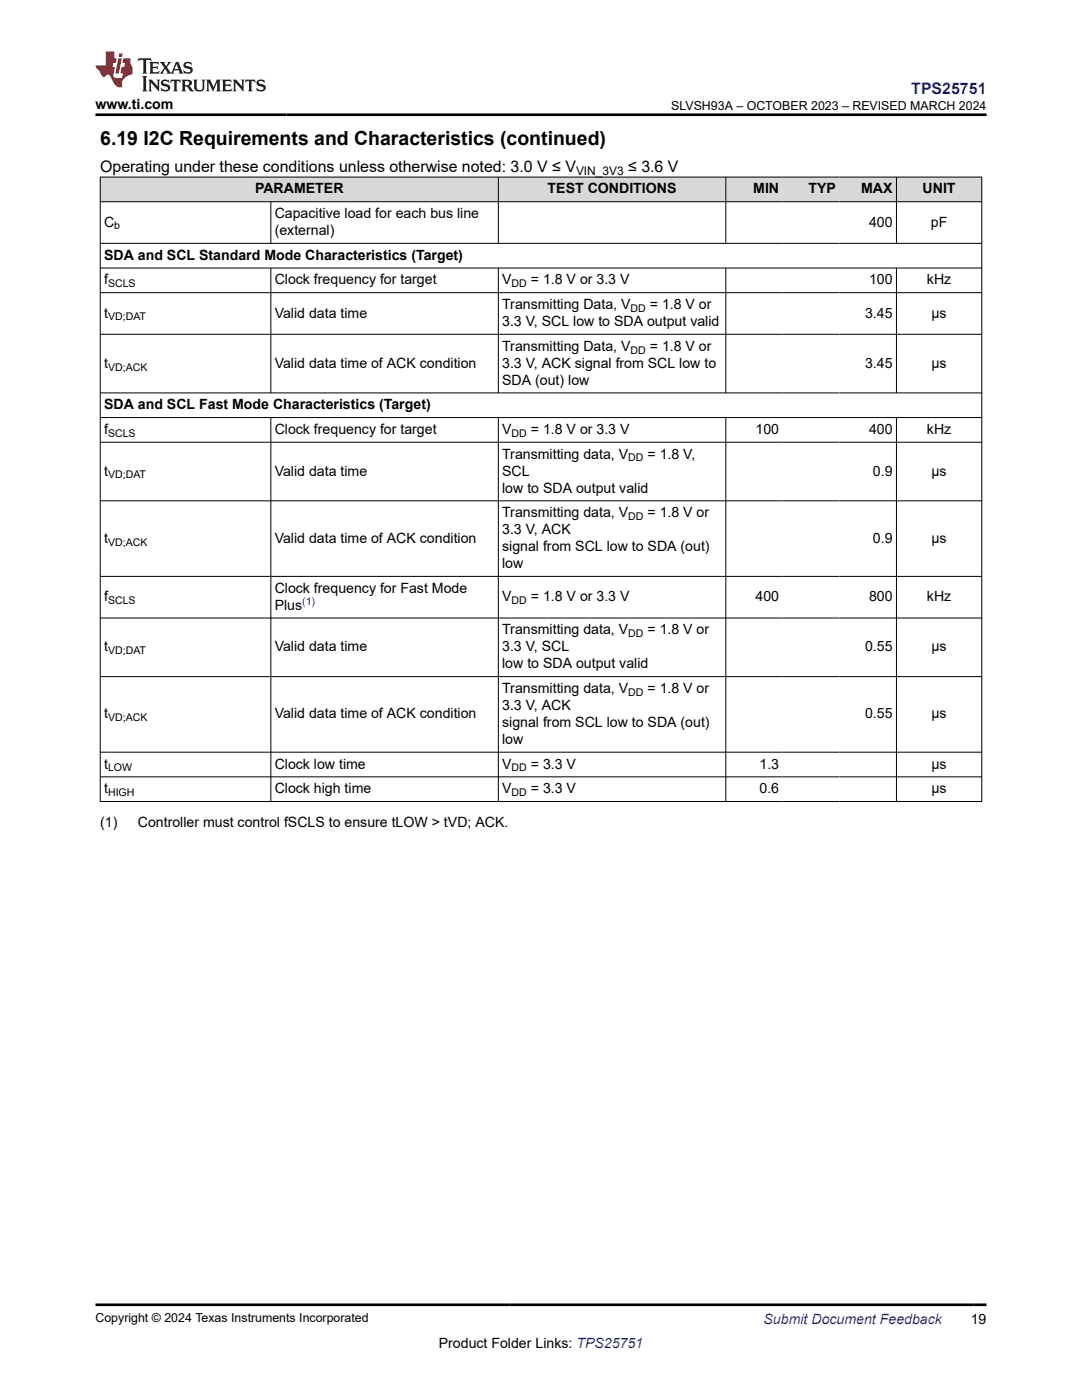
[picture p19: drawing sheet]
<svg xmlns="http://www.w3.org/2000/svg" width="216mm" height="279mm" viewBox="0 0 216 279" stroke-linecap="round" stroke-linejoin="round" font-family="sans-serif">
<defs><g id="words">
<text font-size="3.9" x="20" y="28.8">6.19 I2C Requirements and Characteristics (continued)</text>
<text font-size="3.2" fill="#00f" x="181.8" y="18.7">TPS25751</text>
<g font-size="3.2">
<text x="20" y="34.3">Operating under these conditions unless otherwise noted: 3.0 V ≤ V</text>
<text x="125.3" y="34.3">≤ 3.6 V</text>
</g>
<g font-size="2.8">
<text x="19.1" y="21.8">www.ti.com</text>
<text x="50.9" y="38.6">PARAMETER</text>
<text x="109.3" y="38.6">TEST CONDITIONS</text>
<text x="150.3" y="38.6">MIN</text>
<text x="161.3" y="38.6">TYP</text>
<text x="171.8" y="38.6">MAX</text>
<text x="184.1" y="38.6">UNIT</text>
<text x="20.8" y="45.2">C</text>
<text x="54.8" y="43.5">Capacitive load for each bus line</text>
<text x="54.8" y="46.9">(external)</text>
<text x="173.4" y="45.2">400</text>
<text x="185.7" y="45.2">pF</text>
<text x="20.8" y="51.8">SDA and SCL Standard Mode Characteristics (Target)</text>
<text x="20.8" y="56.8">f</text>
<text x="54.8" y="56.8">Clock frequency for target</text>
<text x="100.2" y="56.8">V</text>
<text x="105.9" y="56.8">= 1.8 V or 3.3 V</text>
<text x="173.4" y="56.8">100</text>
<text x="185" y="56.8">kHz</text>
<text x="20.8" y="63.4">t</text>
<text x="54.8" y="63.4">Valid data time</text>
<text x="100.2" y="61.7">Transmitting Data, V</text>
<text x="100.2" y="65.1">3.3 V, SCL low to SDA output valid</text>
<text x="129.7" y="61.7">= 1.8 V or</text>
<text x="172.6" y="63.4">3.45</text>
<text x="185.9" y="63.4">µs</text>
<text x="100.2" y="70">Transmitting Data, V</text>
<text x="129.7" y="70">= 1.8 V or</text>
<text x="20.8" y="73.4">t</text>
<text x="54.8" y="73.4">Valid data time of ACK condition</text>
<text x="100.2" y="73.4">3.3 V, ACK signal from SCL low to</text>
<text x="100.2" y="76.8">SDA (out) low</text>
<text x="172.6" y="73.4">3.45</text>
<text x="185.9" y="73.4">µs</text>
<text x="20.8" y="81.7">SDA and SCL Fast Mode Characteristics (Target)</text>
<text x="20.8" y="86.6">f</text>
<text x="54.8" y="86.6">Clock frequency for target</text>
<text x="100.2" y="86.6">V</text>
<text x="105.9" y="86.6">= 1.8 V or 3.3 V</text>
<text x="150.8" y="86.6">100</text>
<text x="173.4" y="86.6">400</text>
<text x="185" y="86.6">kHz</text>
<text x="20.8" y="94.9">t</text>
<text x="54.8" y="94.9">Valid data time</text>
<text x="100.2" y="91.5">Transmitting data, V</text>
<text x="100.2" y="94.9">SCL</text>
<text x="129.2" y="91.5">= 1.8 V,</text>
<text x="174.2" y="94.9">0.9</text>
<text x="185.9" y="94.9">µs</text>
<text x="100.2" y="98.3">low to SDA output valid</text>
<text x="100.2" y="103.2">Transmitting data, V</text>
<text x="100.2" y="106.6">3.3 V, ACK</text>
<text x="129.2" y="103.2">= 1.8 V or</text>
<text x="20.8" y="108.3">t</text>
<text x="54.8" y="108.3">Valid data time of ACK condition</text>
<text x="100.2" y="110">signal from SCL low to SDA (out)</text>
<text x="100.2" y="113.4">low</text>
<text x="174.2" y="108.3">0.9</text>
<text x="185.9" y="108.3">µs</text>
<text x="20.8" y="120">f</text>
<text x="54.8" y="118.3">Clock frequency for Fast Mode</text>
<text x="100.2" y="120">V</text>
<text x="105.9" y="120">= 1.8 V or 3.3 V</text>
<text x="150.8" y="120">400</text>
<text x="173.4" y="120">800</text>
<text x="185" y="120">kHz</text>
<text x="54.8" y="121.7">Plus</text>
<text x="20.8" y="130">t</text>
<text x="54.8" y="130">Valid data time</text>
<text x="100.2" y="126.6">Transmitting data, V</text>
<text x="100.2" y="130">3.3 V, SCL</text>
<text x="129.2" y="126.6">= 1.8 V or</text>
<text x="172.6" y="130">0.55</text>
<text x="185.9" y="130">µs</text>
<text x="100.2" y="133.4">low to SDA output valid</text>
<text x="20.8" y="143.4">t</text>
<text x="54.8" y="143.4">Valid data time of ACK condition</text>
<text x="100.2" y="138.3">Transmitting data, V</text>
<text x="100.2" y="141.7">3.3 V, ACK</text>
<text x="129.2" y="138.3">= 1.8 V or</text>
<text x="172.6" y="143.4">0.55</text>
<text x="185.9" y="143.4">µs</text>
<text x="100.2" y="145.1">signal from SCL low to SDA (out)</text>
<text x="100.2" y="148.5">low</text>
<text x="20.8" y="153.4">t</text>
<text x="54.8" y="153.4">Clock low time</text>
<text x="100.2" y="153.4">V</text>
<text x="105.9" y="153.4">= 3.3 V</text>
<text x="151.6" y="153.4">1.3</text>
<text x="185.9" y="153.4">µs</text>
<text x="20.8" y="158.3">t</text>
<text x="54.8" y="158.3">Clock high time</text>
<text x="100.2" y="158.3">V</text>
<text x="105.9" y="158.3">= 3.3 V</text>
<text x="151.6" y="158.3">0.6</text>
<text x="185.9" y="158.3">µs</text>
<text x="20" y="165.1">(1)</text>
<text x="27.5" y="165.1">Controller must control fSCLS to ensure tLOW &gt; tVD; ACK.</text>
<text x="87.6" y="269">Product Folder Links: TPS25751</text>
<text x="193.7" y="264.2">19</text>
</g>
<text font-size="2.8" fill="#00f" x="152.4" y="264.2">Submit Document Feedback</text>
<g font-size="2.5">
<text x="133.9" y="21.9">SLVSH93A – OCTOBER 2023 – REVISED MARCH 2024</text>
<text x="19.1" y="263.9">Copyright © 2024 Texas Instruments Incorporated</text>
</g>
<text font-size="2.4" x="114.9" y="34.9">VIN_3V3</text>
<g font-size="2.1">
<text x="22.8" y="45.8">b</text>
<text x="21.6" y="57.3">SCLS</text>
<text x="102.1" y="57.3">DD</text>
<text x="21.6" y="63.9">VD;DAT</text>
<text x="125.8" y="62.2">DD</text>
<text x="125.8" y="70.6">DD</text>
<text x="21.6" y="73.9">VD;ACK</text>
<text x="21.6" y="87.2">SCLS</text>
<text x="102.1" y="87.2">DD</text>
<text x="21.6" y="95.5">VD;DAT</text>
<text x="125.4" y="92.1">DD</text>
<text x="125.4" y="103.8">DD</text>
<text x="21.6" y="108.9">VD;ACK</text>
<text x="21.6" y="120.6">SCLS</text>
<text x="102.1" y="120.6">DD</text>
<text x="21.6" y="130.6">VD;DAT</text>
<text x="125.4" y="127.2">DD</text>
<text x="21.6" y="144">VD;ACK</text>
<text x="125.4" y="138.9">DD</text>
<text x="21.6" y="154">LOW</text>
<text x="102.1" y="154">DD</text>
<text x="21.6" y="158.9">HIGH</text>
<text x="102.1" y="158.9">DD</text>
</g>
<text font-size="2.1" fill="#00f" x="60.3" y="120.8">(1)</text>
</g></defs>
<g fill="#d8d8d8">
<path d="M20 35.3h175.9v5h-175.9z" fill-rule="evenodd"/>
<path d="M20.1 35.4h79.3v4.8h-79.3z" fill-rule="evenodd"/>
<path d="M99.5 35.4h45.3v4.8h-45.3z" fill-rule="evenodd"/>
<path d="M144.9 35.4h11.3v4.8h-11.3z" fill-rule="evenodd"/>
<path d="M156.2 35.4h11.3v4.8h-11.3z" fill-rule="evenodd"/>
<path d="M167.5 35.4h11.3v4.8h-11.3z" fill-rule="evenodd"/>
<path d="M178.9 35.4h16.9v4.8h-16.9z" fill-rule="evenodd"/>
</g>
<g fill="none" stroke="#000" stroke-width=".2">
<path d="M19.9 35.3h176.1M20 35.3v124.7M99.4 35.3v13.3M144.8 35.3v13.3M178.9 35.3v13.3M195.9 35.3v124.7M19.9 40.3h176.1M19.9 48.6h176.1M19.9 53.5h176.1M19.9 58.4h176.1M54 40.3v8.3M54 53.5v25"/>
<path d="M99.4 53.5v25M144.8 53.5v25M178.9 53.5v25M19.9 66.7h176.1M19.9 78.4h176.1M19.9 83.3h176.1M19.9 88.3h176.1M19.9 100h176.1M54 83.3v76.7M99.4 83.3v76.7M144.8 83.3v76.7M178.9 83.3v76.7"/>
<path d="M19.9 115h176.1M19.9 123.3h176.1M19.9 135h176.1M19.9 150.1h176.1M19.9 155h176.1M19.9 160h176.1"/>
</g>
<path d="M27.7 11.6l-.2 .6 .5-.2h.6v.1v2.2l-.2 .4h1l-.2-.4v-2.2v-.1h.5l.5 .2-.1-.6zM29.8 12.4l.2 .3v1.6l-.2 .4h1.9l.1-.6a1.08 1.08 0 0 1-1.3 .2v-.7h.6l.4 .2v-.7l-.4 .2h-.6v-.5l.2-.2a1 1 0 0 1 1 .3l-.1-.5zM31.8 12.4l1 1.1-1 1.2h.9l-.2-.2 .4-.8 .5 .8-.2 .2h1.6l-.2-.2 .1-.5h1l.1 .5-.1 .2h.9l-.2-.4-.8-1.9h-.5l-1 2.1-.8-1.1 .9-1h-.8l.2 .2-.5 .6-.3-.6 .1-.2zM35.2 12.8l.4 1h-.8zM36.8 12.5a.65 .65 0 0 0-.2 .7 .65 .65 0 0 0 .6 .5l.7 .1 .1 .3a.79 .79 0 0 1-.7 .4 .79 .79 0 0 1-.7-.5l.1 .7 .2-.1a.93 .93 0 0 0 1.1 0 .93 .93 0 0 0 .4-.9 1.46 1.46 0 0 0-1.2-.6l-.1-.3a1.09 1.09 0 0 1 1.2 .2l-.2-.6-.1 .1-.6-.2zM28.4 15.2l.2 .4v2.2l-.2 .4h1l-.2-.4v-2.2l.2-.4zM29.6 15.9l.2 .4v1.5l-.2 .4h.8l-.3-.4v-1.3l1.7 1.8v-2l.2-.4h-.8l.2 .2 .1 1.1-1.2-1.3zM32.3 16a.65 .65 0 0 0-.2 .8 .65 .65 0 0 0 .7 .4l.6 .2 .1 .2a.79 .79 0 0 1-.7 .4 .79 .79 0 0 1-.7-.5l.1 .7 .2-.1a.93 .93 0 0 0 1.1 .1 .93 .93 0 0 0 .4-1 1.46 1.46 0 0 0-1.2-.5l-.1-.4a1.09 1.09 0 0 1 1.2 .2l-.2-.6-.1 .1-.6-.1zM34.1 15.9l-.1 .6a.63 .63 0 0 1 .7-.3l.1 1.6-.3 .4h1l-.2-.4v-1.6a.66 .66 0 0 1 .8 .3l-.1-.6zM36.2 15.9l.2 .4v1.5l-.2 .4h.9l-.2-.2v-.7h.5l.1 .2a.79 .79 0 0 0 1.2 .6l-1-.9a.61 .61 0 0 0 .6-.6 .61 .61 0 0 0-.5-.7zM36.9 16.2h.2a.47 .47 0 0 1 .5 .1 .47 .47 0 0 1 .1 .5l-.2 .1-.6 .1zM38.5 15.9l.2 .2a2.27 2.27 0 0 0 .4 2 1.04 1.04 0 0 0 1.7-.7v-1.3l.2-.2h-.8l.2 .4v1.1a.6 .6 0 0 1-.6 .6 .6 .6 0 0 1-.6-.6v-1.1l.3-.4zM41.1 15.9l.2 .4v1.5l-.2 .4h.7l-.2-.4v-1.4l.9 1.9 .8-1.9v1.4l-.2 .4h1l-.3-.4v-1.5l.3-.4h-.8l-.7 1.5-.7-1.5zM44.3 15.9l.2 .4v1.5l-.2 .4h1.9l.1-.6a1.09 1.09 0 0 1-1.3 .2v-.7h.6l.4 .2v-.6l-.4 .2h-.6v-.6l.2-.1a1.01 1.01 0 0 1 1 .3l-.1-.6zM46.4 15.9l.3 .4v1.5l-.3 .4h.8l-.2-.4v-1.3l1.6 1.8v-2l.2-.4h-.7l.2 .2v1.1l-1.2-1.3zM49 15.9l-.1 .6a.63 .63 0 0 1 .8-.3v1.6l-.3 .4h1l-.2-.4v-1.6a.66 .66 0 0 1 .8 .3l-.1-.6zM51.4 16a.65 .65 0 0 0-.2 .8 .65 .65 0 0 0 .6 .4l.6 .2 .2 .2a.79 .79 0 0 1-.8 .4 .79 .79 0 0 1-.6-.5l.1 .7 .2-.1a.93 .93 0 0 0 1 .1 .93 .93 0 0 0 .5-1 1.46 1.46 0 0 0-1.3-.5l-.1-.4a1.09 1.09 0 0 1 1.3 .2l-.2-.6-.2 .1-.5-.1z" fill="#231f20"/>
<path d="M21.1 10.3v2.7h-2.1l.1 .4 .9 1a.95 .95 0 0 0 .9 .9 .59 .59 0 0 1 .6-.4 .59 .59 0 0 1 .5 .3l.4 .8a1.59 1.59 0 0 0 2.1 1.4 1.61 1.61 0 0 1 1-2.3l1-.3-.1-1.5a1.59 1.59 0 0 1-.4-1.7h-1.4l-.2 .9h.5l-.1 .9h-.5l-.2 .9v.3l.4 .1-.2 .9h-.6a.73 .73 0 0 1-1.1-.7l.3-1.5h-.5l.2-.9h.5l.2-.9h-.5v-1.3zM23.6 11.6l-.6 3.1h.7l.6-3.1zM23.8 10.7l-.1 .6h.7l.1-.6z" fill="#ed1c24"/>
<path d="M19.1 22.9h177.8M19.1 260.4h177.8" fill="none" stroke="#000" stroke-width=".53"/>
<use href="#words"/>
</svg>
